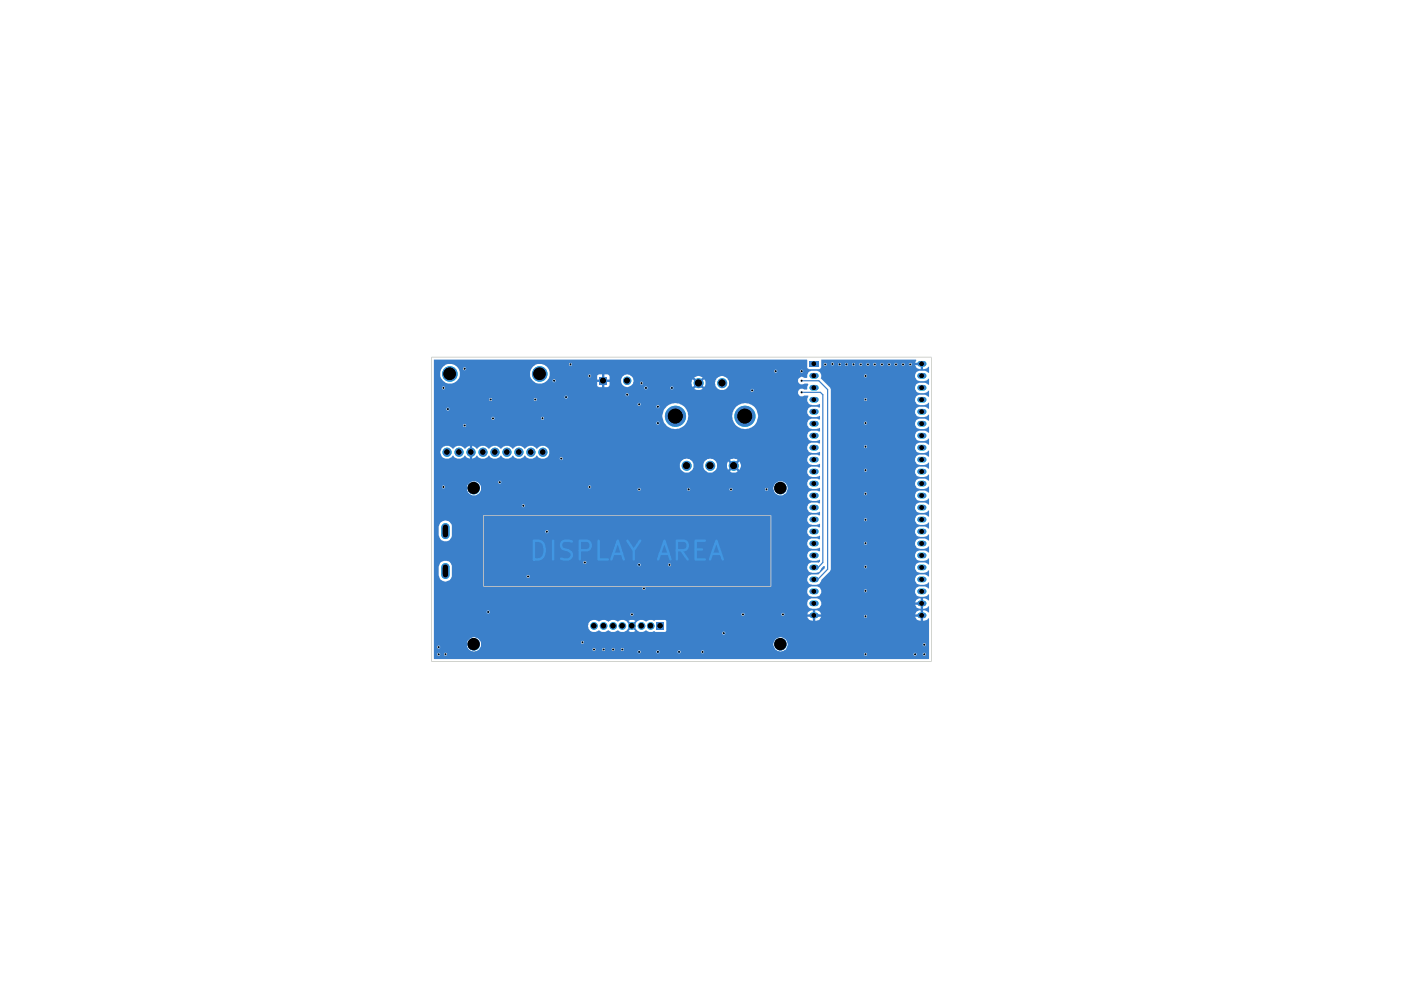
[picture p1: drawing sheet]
<svg xmlns="http://www.w3.org/2000/svg" width="297mm" height="210mm" viewBox="0 0 297 210" stroke-linecap="round" stroke-linejoin="round" font-family="sans-serif">
<g fill="#0fe">
<path d="M127 79.9h1.7v1.7h-1.7z"/>
<path d="M139.1 132h1.7v1.6h-1.7z"/>
<path d="M171.7 76.6h1.9v1.2h-1.9z"/>
<circle cx="143.2" cy="88.3" r="2.24"/>
<circle cx="150.6" cy="98.8" r="1.06"/>
<circle cx="145.6" cy="98.8" r="1.06"/>
<circle cx="157.9" cy="88.3" r="2.24"/>
<circle cx="155.6" cy="98.8" r="1.06"/>
<circle cx="165.5" cy="103.5" r="1.31"/>
<circle cx="133" cy="80.7" r=".89"/>
<circle cx="136" cy="132.7" r=".8"/>
<circle cx="134" cy="132.7" r=".8"/>
<circle cx="132" cy="132.7" r=".8"/>
<circle cx="138" cy="132.7" r=".8"/>
<circle cx="128" cy="132.7" r=".8"/>
<circle cx="130" cy="132.7" r=".8"/>
<circle cx="125.9" cy="132.7" r=".8"/>
</g>
<path d="M172.2 79.7h.8M172.2 82.2h.8" fill="none" stroke="#0fe" stroke-width="1.2"/>
<g fill="#0fe">
<circle cx="148.1" cy="81.2" r="1.06"/>
<circle cx="153.1" cy="81.2" r="1.06"/>
</g>
<path d="M172.2 120.3h.8M172.2 122.9h.8M172.2 125.4h.8M172.2 127.9h.8M172.2 130.5h.8" fill="none" stroke="#0fe" stroke-width="1.2"/>
<circle cx="165.5" cy="136.6" r="1.31" fill="#0fe"/>
<path d="M94.4 120.3v1.6" fill="none" stroke="#0fe" stroke-width="1.8"/>
<g fill="#0fe">
<circle cx="100.5" cy="103.5" r="1.31"/>
<circle cx="100.5" cy="136.6" r="1.31"/>
</g>
<path d="M94.4 111.8v1.6" fill="none" stroke="#0fe" stroke-width="1.8"/>
<g fill="#0fe">
<circle cx="94.8" cy="95.9" r=".97"/>
<circle cx="102.4" cy="95.9" r=".97"/>
<circle cx="99.9" cy="95.9" r=".97"/>
<circle cx="97.3" cy="95.9" r=".97"/>
<circle cx="110" cy="95.9" r=".97"/>
<circle cx="107.5" cy="95.9" r=".97"/>
<circle cx="104.9" cy="95.9" r=".97"/>
<circle cx="115.1" cy="95.9" r=".97"/>
<circle cx="112.6" cy="95.9" r=".97"/>
<circle cx="95.4" cy="79.3" r="1.65"/>
<circle cx="114.4" cy="79.3" r="1.65"/>
</g>
<g fill="none" stroke="#0fe" stroke-width="1.2">
<path d="M195.1 79.7h.7M195.1 77.1h.7M172.2 100h.8M172.2 97.5h.8M172.2 94.9h.8M172.2 92.4h.8M172.2 89.8h.8M172.2 87.3h.8M172.2 84.8h.8M195.1 100h.7M195.1 97.5h.7M195.1 94.9h.7"/>
<path d="M195.1 92.4h.7M195.1 89.8h.7M195.1 87.3h.7M195.1 84.8h.7M195.1 82.2h.7M172.2 110.2h.8M172.2 112.7h.8M172.2 115.2h.8M172.2 117.8h.8M172.2 107.6h.8M172.2 105.1h.8M172.2 102.5h.8"/>
<path d="M195.1 110.2h.7M195.1 112.7h.7M195.1 115.2h.7M195.1 117.8h.7M195.1 107.6h.7M195.1 105.1h.7M195.1 102.5h.7M195.1 130.5h.7M195.1 127.9h.7M195.1 125.4h.7M195.1 122.9h.7M195.1 120.3h.7"/>
</g>
<path d="M92 76.2h79.1l.1 1.8 .3 .3 2.4-.1 .2-.3v-1.7h20.1l.1 .2-.3 .5h1.2v.5h-1.2l.4 .6 .8 .3v-.9h.5v.9l.6-.1 .7-.4v1.2h-.3l-.6-.4h-1.2l-.4 .2a1.09 1.09 0 0 0-.5 1.2 1.09 1.09 0 0 0 1 .8l1.3-.1 .7-.4v1.3h-.3l-.6-.4h-1.2l-.4 .1a1.09 1.09 0 0 0-.5 1.2 1.09 1.09 0 0 0 1 .9l1.3-.1 .7-.5v1.3h-.3l-.6-.4h-1.2l-.4 .2a1.09 1.09 0 0 0-.5 1.2 1.09 1.09 0 0 0 1 .8l1.3-.1 .7-.4v1.3h-.3l-.6-.5h-1.2l-.4 .2a1.09 1.09 0 0 0-.5 1.2 1.09 1.09 0 0 0 1 .8l1.3-.1 .7-.4v1.3h-.3l-.6-.4h-1.2l-.4 .1a1.09 1.09 0 0 0-.5 1.2 1.09 1.09 0 0 0 1 .9l1.3-.1 .7-.4v1.2h-.3l-.6-.4h-1.2l-.4 .2a1.09 1.09 0 0 0-.5 1.2 1.09 1.09 0 0 0 1 .8l1.3-.1 .7-.4v1.3h-.3l-.6-.4h-1.2l-.4 .1a1.09 1.09 0 0 0-.5 1.2 1.09 1.09 0 0 0 1 .9l1.3-.1 .7-.5v1.3h-.3l-.6-.4h-1.2l-.4 .2a1.09 1.09 0 0 0-.5 1.2 1.09 1.09 0 0 0 1 .8l1.3-.1 .7-.4v1.3h-.3l-.6-.5h-1.2l-.5 .3a1.13 1.13 0 0 0-.3 1.2 1.13 1.13 0 0 0 .9 .7l1.3-.1 .7-.4v1.3h-.3l-.6-.4h-1.2l-.4 .1a1.09 1.09 0 0 0-.5 1.2 1.09 1.09 0 0 0 1 .9l1.3-.1 .7-.4v1.2h-.3l-.6-.4h-1.2l-.4 .2a1.09 1.09 0 0 0-.5 1.2 1.09 1.09 0 0 0 1 .8l1.3-.1 .7-.4v1.3h-.3l-.6-.4h-1.2l-.4 .1a1.09 1.09 0 0 0-.5 1.2 1.09 1.09 0 0 0 1 .9l1.3-.1 .7-.5v1.3h-.3l-.6-.4h-1.2l-.4 .2a1.09 1.09 0 0 0-.5 1.2 1.09 1.09 0 0 0 1 .8l1.3-.1 .7-.4v1.3h-.3l-.6-.5h-1.2l-.4 .2a1.09 1.09 0 0 0-.5 1.2 1.09 1.09 0 0 0 1 .8l1.3-.1 .7-.4v1.3h-.3l-.6-.4h-1.2l-.4 .1a1.09 1.09 0 0 0-.5 1.2 1.09 1.09 0 0 0 1 .9l1.3-.1 .7-.4v1.2h-.3l-.6-.4h-1.2l-.4 .2a1.09 1.09 0 0 0-.5 1.2 1.09 1.09 0 0 0 1 .8l1.3-.1 .7-.4v1.3h-.3l-.6-.4h-1.2l-.4 .1a1.09 1.09 0 0 0-.5 1.2 1.09 1.09 0 0 0 1 .9l1.3-.1 .7-.5v1.3h-.3l-.6-.4h-1.2l-.4 .2a1.09 1.09 0 0 0-.5 1.2 1.09 1.09 0 0 0 1 .8l1.3-.1 .7-.4v1.3h-.3l-.6-.5h-1.2l-.4 .2a1.09 1.09 0 0 0-.5 1.2 1.09 1.09 0 0 0 1 .8l1.3-.1 .7-.4v1.3h-.3l-.6-.4h-.4v.7h-.5v-.7a1.06 1.06 0 0 0-1.2 .8h1.2v.5h-1.2l.1 .2a1.11 1.11 0 0 0 1.1 .7v-.9h.5v.9l.6-.1 .7-.4v1.2h-.3l-.6-.4h-.4v.8h-.5v-.8h-.3l-.5 .3-.4 .6h1.2v.5h-1.2l.4 .6 .3 .1 .5 .1v-.8h.5v.8l.6-.1 .7-.4-.1 8.6h-104.9v-3.2h7v.4a1.5 1.5 0 0 0 1.7 1.2 1.5 1.5 0 0 0 1.3-1.6h62v.3a1.53 1.53 0 0 0 1.9 1.3 1.53 1.53 0 0 0 .9-2.2 1.53 1.53 0 0 0-2.3-.4l-.5 1h-62v-.2a1.5 1.5 0 0 0-1.6-1.2 1.5 1.5 0 0 0-1.4 1.4h-7v-3.9h32.7v.2a1.49 1.49 0 0 0 .9 1.2h.7l.6-.4 .7 .4h.7l.6-.4 .7 .4 1.1-.2a.45 .45 0 0 1 .7 .1 1.78 1.78 0 0 0 2.1-1l.3 .3-.6 .6a1.5 1.5 0 0 0 1.5 0l-.5-.6 .2-.3 .9 .9 .3 .2h.7a.83 .83 0 0 1 1.1-.1h3.8l.1-2.2-.3-.3h-2l-.2 .2-1.1-.2-.7 .5-.1-.1a1.39 1.39 0 0 0-2.1 .3l-.3 .5-.2-.3h-.1l.5-.7a1.39 1.39 0 0 0-1.5 0l.6 .6-.3 .4a1.64 1.64 0 0 0-2.4-.9l-.1 .2a1.41 1.41 0 0 0-2 0 1.41 1.41 0 0 0-2-.1l-.1-.1a1.34 1.34 0 0 0-2.2 .9h-32.7v-2.3h80.3v.5h-1.1v.2l.3 .4 .8 .2v-.8h.5v.8l.5-.1a.85 .85 0 0 0 .8-.7h-1.2v-.5h1.2l-.3-.6-.5-.3h-.5v.8h-.5v-.8h-.3l-.8 .5v.4h-79.2v-2.4h79.2a1.16 1.16 0 0 0 1 1.2l1.1-.1a1.08 1.08 0 0 0 .8-1.1 1.08 1.08 0 0 0-.8-1h-1.3l-.4 .1-.4 .4v.5h-79.2v-2.6h79.2a1.16 1.16 0 0 0 1 1.2l1.1-.1a1.08 1.08 0 0 0 .8-1 1.08 1.08 0 0 0-.8-1.1h-1.3l-.4 .2-.4 .3v.5h-79.2v-5.1h1l.1 2a1.4 1.4 0 0 0 1.3 1.1 1.4 1.4 0 0 0 1.4-1.1v-2.3l-.4-.7-.4-.2a1.28 1.28 0 0 0-1.8 .8l-.2 .4h-1v-8.6h1v1.9a1.43 1.43 0 0 0 1.8 1.3l.6-.4 .4-.7v-2.2a1.42 1.42 0 0 0-1.5-1.1 1.42 1.42 0 0 0-1.3 1.2h-1v-8.2h7v.4a1.4 1.4 0 0 0 1 1.1 1.45 1.45 0 0 0 2-1.5h62v.3a1.81 1.81 0 0 0 1.1 1.3 1.51 1.51 0 0 0 1.8-2 1.51 1.51 0 0 0-2.7-.3l-.2 .7h-62v-.2a1.51 1.51 0 0 0-1.6-1.2 1.51 1.51 0 0 0-1.4 1.4h-7v-4.8h52.1v.5a1.46 1.46 0 0 0 1.7 1.1 1.46 1.46 0 0 0 1.2-1.6h2.1v.5a1.46 1.46 0 0 0 1.7 1.1 1.46 1.46 0 0 0 1.2-1.6h2.1v.5l.3 .5 .6-.7 .3 .5-.5 .5a1.26 1.26 0 0 0 1.6 0l-.6-.5 .4-.5 .6 .7a1.32 1.32 0 0 0 0-1.8l-.6 .7-.4-.4 .6-.6a1.53 1.53 0 0 0-1.7 0l.6 .6-.3 .4-.6-.7-.3 .8h-2.1v-.3a1.46 1.46 0 0 0-1.5-1.1 1.46 1.46 0 0 0-1.4 1.4h-2.1v-.3a1.46 1.46 0 0 0-1.5-1.1 1.46 1.46 0 0 0-1.4 1.4h-52.1v-2.8h1.3l.2 .6a1.01 1.01 0 0 0 .9 .8 1.55 1.55 0 0 0 1.6-.6h.1l.3 .4 .5 .2a1.55 1.55 0 0 0 1.6-.6h.1l.3 .4 .7 .2v-.9h.5v.9l.7-.2 .2-.4 .9 .6a1.44 1.44 0 0 0 1.7-.6h.1l.3 .4 .5 .2a1.55 1.55 0 0 0 1.6-.6h.1l.4 .4 .5 .2a1.55 1.55 0 0 0 1.6-.6h.1l.3 .4 .5 .2a1.55 1.55 0 0 0 1.6-.6h.1l.3 .4 .5 .2a1.55 1.55 0 0 0 1.6-.6h.1l.4 .4 .5 .2a1.55 1.55 0 0 0 1.6-.6 1.42 1.42 0 0 0-.5-1.9 1.42 1.42 0 0 0-2 .5 1.53 1.53 0 0 0-2.5 0 1.53 1.53 0 0 0-2.5 0 1.53 1.53 0 0 0-2.6 0 1.53 1.53 0 0 0-2.5 0 1.53 1.53 0 0 0-2.6 0l-.9-.7-.1 1h-.5v-1l-.5 .2-.5 .5a1.53 1.53 0 0 0-2.5 0 1.45 1.45 0 0 0-1.6-.7 1.45 1.45 0 0 0-1.2 1.3h-1.3v-7.7h48.4v.2a2.75 2.75 0 0 0 2.9 2.7 2.75 2.75 0 0 0 2.6-2.9h9.3v.2a2.73 2.73 0 0 0 4.2 2.3 2.73 2.73 0 0 0 0-4.7 2.73 2.73 0 0 0-4.2 2.2h-9.3l-.1-.3a2.73 2.73 0 0 0-2.8-2.3 2.73 2.73 0 0 0-2.6 2.6h-48.4v-9h1.3v.7a2.11 2.11 0 0 0 2.4 1.5 2.11 2.11 0 0 0 1.8-2.2h14.9v.7a2.12 2.12 0 0 0 2 1.6 2.12 2.12 0 0 0 2.1-1.5h10.1v.6h.8v.5h-.8v.8l.4 .3h.6v-.9h.5v.9l.9-.1 .2-.3v-.7h-.8l.1-.4h3.2l.1 .7 .5 .6h.2a1.18 1.18 0 0 0 1.7-.8h12.4l.3 1 .5-.6 .5 .3-.7 .6 .3 .2a1.5 1.5 0 0 0 1.4-.1l.1-.1-.7-.6 .3-.3 .7 .6 .3-.5v-.5h2a1.46 1.46 0 0 0 1 1.5 1.46 1.46 0 0 0 1.7-.6 1.16 1.16 0 0 0 .2-1.4h14.7v.4l.5 .5 .9-.2 .8 .1-.3 1.2-1.4-.2a.82 .82 0 0 0-.4 1.2 .82 .82 0 0 0 1.2 .3h.9a1.17 1.17 0 0 0-.2 1.3 1.17 1.17 0 0 0 1 .7h.9l.7-.3 .1 .8a2.94 2.94 0 0 0-2.2 0 1.09 1.09 0 0 0-.5 1.2 1.09 1.09 0 0 0 1 .8h.9l.7-.2 .1 .7a2.94 2.94 0 0 0-2.2 0 1.09 1.09 0 0 0-.5 1.2 1.09 1.09 0 0 0 1 .9h.9l.7-.3 .1 .8a2.94 2.94 0 0 0-2.2 0 1.09 1.09 0 0 0-.5 1.2 1.09 1.09 0 0 0 1 .8h.9l.7-.2 .1 .7a2.94 2.94 0 0 0-2.2 0 1.09 1.09 0 0 0-.5 1.2 1.09 1.09 0 0 0 1 .9h.9l.7-.3 .1 .8a2.94 2.94 0 0 0-2.2 0 1.09 1.09 0 0 0-.5 1.2 1.09 1.09 0 0 0 1 .8h.9l.7-.3 .1 .8a2.7 2.7 0 0 0-2.6 .3 1.16 1.16 0 0 0 .9 1.7h.9l.7-.2 .1 .7a2.94 2.94 0 0 0-2.2 0 1.09 1.09 0 0 0-.5 1.2 1.09 1.09 0 0 0 1 .9h.9l.7-.3 .1 .8a2.94 2.94 0 0 0-2.2 0 1.09 1.09 0 0 0-.5 1.2 1.09 1.09 0 0 0 1 .8h.9l.7-.2 .1 .7a2.94 2.94 0 0 0-2.2 0 1.09 1.09 0 0 0-.5 1.2 1.09 1.09 0 0 0 1 .9h.9l.7-.3 .1 .8a2.94 2.94 0 0 0-2.2 0 1.09 1.09 0 0 0-.5 1.2 1.09 1.09 0 0 0 1 .8h.9l.7-.3 .1 .8a2.94 2.94 0 0 0-2.2 0 1.09 1.09 0 0 0-.5 1.2 1.09 1.09 0 0 0 1 .8h.9l.7-.2 .1 .7a2.94 2.94 0 0 0-2.2 0 1.09 1.09 0 0 0-.5 1.2 1.09 1.09 0 0 0 1 .9h.9l.7-.3 .1 .8a2.94 2.94 0 0 0-2.2 0 1.09 1.09 0 0 0-.5 1.2 1.09 1.09 0 0 0 1 .8h.9l.7-.2 .1 .4-.4 .2h-1.5l-.3 .1a1.09 1.09 0 0 0-.5 1.2 1.09 1.09 0 0 0 1 .9l1.1-.1a.85 .85 0 0 0 .8-.8l.5-.6 .3 .1v.4l-1.4 1.3h-1.5a1.11 1.11 0 0 0-.9 1.2 1.11 1.11 0 0 0 1.1 1l1.1-.1a1.21 1.21 0 0 0 .8-.9l2-2v-.2v-38.3v-.2l-2.1-2a1.2 1.2 0 0 0-.7-1.7h-1.3l-.4 .2-.4 .7v.6h-.6a.8 .8 0 0 0-.9-.1 .8 .8 0 0 0-.5 .6h-14.7l-.2-.1a1.46 1.46 0 0 0-1.6-.7 1.46 1.46 0 0 0-1.1 1.3h-2l-.3-.7-.6 .6-.4-.4 .7-.5-.1-.1a1.34 1.34 0 0 0-1.7 .1l.7 .5-.5 .4-.5-.6-.3 .7h-12.4l.1-.2a1.32 1.32 0 0 0-1.2-1.5 1.32 1.32 0 0 0-1.4 1.2h-3.2l-.1-.1h.8v-.7l-.4-.4h-.7v.8h-.5v-.8h-.6l-.4 .2v.3h-10.1a2.07 2.07 0 0 0-1-2.5l-.4-.1a2.09 2.09 0 0 0-2.7 1.8h-14.9v-.2a2.16 2.16 0 0 0-1.7-1.7 2.08 2.08 0 0 0-2.5 1.9h-1.3z" fill="#3b80ca"/>
<path d="M170 80.7h3.6l1.9 1.9v38.1l-2.1 2.2h-.8M170 83.2h3.9l.6 .5v35.6l-1.1 1.1h-.8" fill="none" stroke="#3b80ca" stroke-width=".25"/>
<g fill="#3b80ca">
<path d="M127 79.9h1.7v1.7h-1.7z"/>
<path d="M139.1 132h1.7v1.6h-1.7z"/>
<path d="M171.7 76.6h1.9v1.2h-1.9z"/>
<circle cx="143.2" cy="88.3" r="2.24"/>
<circle cx="150.6" cy="98.8" r="1.06"/>
<circle cx="145.6" cy="98.8" r="1.06"/>
<circle cx="157.9" cy="88.3" r="2.24"/>
<circle cx="155.6" cy="98.8" r="1.06"/>
<circle cx="165.5" cy="103.5" r="1.31"/>
<circle cx="133" cy="80.7" r=".89"/>
<circle cx="136" cy="132.7" r=".8"/>
<circle cx="134" cy="132.7" r=".8"/>
<circle cx="132" cy="132.7" r=".8"/>
<circle cx="138" cy="132.7" r=".8"/>
<circle cx="128" cy="132.7" r=".8"/>
<circle cx="130" cy="132.7" r=".8"/>
<circle cx="125.9" cy="132.7" r=".8"/>
</g>
<path d="M172.2 79.7h.8M172.2 82.2h.8" fill="none" stroke="#3b80ca" stroke-width="1.2"/>
<g fill="#3b80ca">
<circle cx="148.1" cy="81.2" r="1.06"/>
<circle cx="153.1" cy="81.2" r="1.06"/>
</g>
<path d="M172.2 120.3h.8M172.2 122.9h.8M172.2 125.4h.8M172.2 127.9h.8M172.2 130.5h.8" fill="none" stroke="#3b80ca" stroke-width="1.2"/>
<circle cx="165.5" cy="136.6" r="1.31" fill="#3b80ca"/>
<path d="M94.4 120.3v1.6" fill="none" stroke="#3b80ca" stroke-width="1.8"/>
<g fill="#3b80ca">
<circle cx="100.5" cy="103.5" r="1.31"/>
<circle cx="100.5" cy="136.6" r="1.31"/>
</g>
<path d="M94.4 111.8v1.6" fill="none" stroke="#3b80ca" stroke-width="1.8"/>
<g fill="#3b80ca">
<circle cx="94.8" cy="95.9" r=".97"/>
<circle cx="102.4" cy="95.9" r=".97"/>
<circle cx="99.9" cy="95.9" r=".97"/>
<circle cx="97.3" cy="95.9" r=".97"/>
<circle cx="110" cy="95.9" r=".97"/>
<circle cx="107.5" cy="95.9" r=".97"/>
<circle cx="104.9" cy="95.9" r=".97"/>
<circle cx="115.1" cy="95.9" r=".97"/>
<circle cx="112.6" cy="95.9" r=".97"/>
<circle cx="95.4" cy="79.3" r="1.65"/>
<circle cx="114.4" cy="79.3" r="1.65"/>
</g>
<g fill="none" stroke="#3b80ca" stroke-width="1.2">
<path d="M195.1 79.7h.7M195.1 77.1h.7M172.2 100h.8M172.2 97.5h.8M172.2 94.9h.8M172.2 92.4h.8M172.2 89.8h.8M172.2 87.3h.8M172.2 84.8h.8M195.1 100h.7M195.1 97.5h.7M195.1 94.9h.7"/>
<path d="M195.1 92.4h.7M195.1 89.8h.7M195.1 87.3h.7M195.1 84.8h.7M195.1 82.2h.7M172.2 110.2h.8M172.2 112.7h.8M172.2 115.2h.8M172.2 117.8h.8M172.2 107.6h.8M172.2 105.1h.8M172.2 102.5h.8"/>
<path d="M195.1 110.2h.7M195.1 112.7h.7M195.1 115.2h.7M195.1 117.8h.7M195.1 107.6h.7M195.1 105.1h.7M195.1 102.5h.7M195.1 130.5h.7M195.1 127.9h.7M195.1 125.4h.7M195.1 122.9h.7M195.1 120.3h.7"/>
</g>
<path d="M91.5 75.7h106v64.6h-106z" fill="none" stroke="#d0d2cd" stroke-width=".21"/>
<g fill="none" stroke="#4196e2" stroke-width=".51">
<path d="M113.2 114.6h1a1.49 1.49 0 0 1 1.3 1.7 1.83 1.83 0 0 1-2.3 2.3zM117.3 114.6v4M121.2 114.8a1.8 1.8 0 0 0-2.1 .2 .97 .97 0 0 0 .6 1.5 1.45 1.45 0 0 1 1.5 1.4l-.1 .3-.6 .4-1.5-.2M122.9 116.7h1.6a1.05 1.05 0 0 0 .8-1 1.05 1.05 0 0 0-.8-1.1h-1.6v4M126.9 114.6v4h2M129.6 118.6l1.4-4 1.2 4M130 117.4h1.9M133 114.6l1.4 2.1 1.3-2.1M134.4 116.7v1.9M139.5 118.6l1.4-4 1.3 4M139.9 117.4h1.9M143.5 116.7h1.5a1.05 1.05 0 0 0 .8-1 1.05 1.05 0 0 0-.8-1.1h-1.5v4"/>
<path d="M144.4 116.7l1.4 1.9M147.5 116.5h1.3M149.4 114.6h-1.9v4h1.9M150.5 118.6l1.4-4 1.3 4M151 117.4h1.8"/>
</g>
<path d="M102.5 109.3h60.9v15h-60.9z" fill="none" stroke="#c2c2c2" stroke-width=".21"/>
<g fill="#000">
<circle cx="95.3" cy="79.2" r="1.31"/>
<circle cx="114.4" cy="79.2" r="1.31"/>
<circle cx="172.6" cy="79.7" r=".47"/>
<circle cx="172.6" cy="77.1" r=".47"/>
<circle cx="195.4" cy="79.7" r=".47"/>
<circle cx="195.4" cy="77.1" r=".47"/>
<circle cx="94.7" cy="95.8" r=".55"/>
<circle cx="97.3" cy="95.8" r=".55"/>
<circle cx="99.8" cy="95.8" r=".55"/>
<circle cx="102.4" cy="95.8" r=".55"/>
<circle cx="104.9" cy="95.8" r=".55"/>
<circle cx="107.4" cy="95.8" r=".55"/>
<circle cx="110" cy="95.8" r=".55"/>
<circle cx="112.5" cy="95.8" r=".55"/>
<circle cx="115.1" cy="95.8" r=".55"/>
<circle cx="127.8" cy="80.7" r=".55"/>
<circle cx="127.8" cy="80.7" r=".64"/>
<circle cx="132.9" cy="80.7" r=".55"/>
<circle cx="132.9" cy="80.7" r=".64"/>
<circle cx="143.2" cy="88.2" r="1.57"/>
<circle cx="145.5" cy="98.7" r=".72"/>
<circle cx="148.1" cy="81.2" r=".72"/>
<circle cx="150.5" cy="98.7" r=".72"/>
<circle cx="153.1" cy="81.2" r=".72"/>
<circle cx="155.5" cy="98.7" r=".72"/>
<circle cx="157.9" cy="88.2" r="1.57"/>
<circle cx="172.6" cy="87.3" r=".47"/>
<circle cx="172.6" cy="92.4" r=".47"/>
<circle cx="172.6" cy="100" r=".47"/>
<circle cx="172.6" cy="82.2" r=".47"/>
<circle cx="172.6" cy="97.5" r=".47"/>
<circle cx="172.6" cy="94.9" r=".47"/>
<circle cx="172.6" cy="84.8" r=".47"/>
<circle cx="172.6" cy="89.8" r=".47"/>
<circle cx="195.4" cy="87.3" r=".47"/>
<circle cx="195.4" cy="100" r=".47"/>
<circle cx="195.4" cy="92.4" r=".47"/>
<circle cx="195.4" cy="97.5" r=".47"/>
<circle cx="195.4" cy="84.8" r=".47"/>
<circle cx="195.4" cy="82.2" r=".47"/>
<circle cx="195.4" cy="94.9" r=".47"/>
<circle cx="195.4" cy="89.8" r=".47"/>
<circle cx="100.4" cy="103.5" r="1.31"/>
<circle cx="165.4" cy="103.5" r="1.31"/>
<circle cx="172.6" cy="105.1" r=".47"/>
<circle cx="172.6" cy="112.7" r=".47"/>
<circle cx="172.6" cy="117.8" r=".47"/>
<circle cx="172.6" cy="110.2" r=".47"/>
<circle cx="172.6" cy="107.6" r=".47"/>
<circle cx="172.6" cy="102.5" r=".47"/>
<circle cx="172.6" cy="115.2" r=".47"/>
<circle cx="195.4" cy="112.7" r=".47"/>
<circle cx="195.4" cy="117.8" r=".47"/>
<circle cx="195.4" cy="105.1" r=".47"/>
<circle cx="195.4" cy="110.2" r=".47"/>
<circle cx="195.4" cy="107.6" r=".47"/>
<circle cx="195.4" cy="102.5" r=".47"/>
<circle cx="195.4" cy="115.2" r=".47"/>
<circle cx="100.4" cy="136.6" r="1.31"/>
<circle cx="125.9" cy="132.7" r=".55"/>
<circle cx="127.9" cy="132.7" r=".55"/>
<circle cx="130" cy="132.7" r=".55"/>
<circle cx="131.9" cy="132.7" r=".55"/>
<circle cx="133.9" cy="132.7" r=".55"/>
<circle cx="136" cy="132.7" r=".55"/>
<circle cx="137.9" cy="132.7" r=".55"/>
<circle cx="140" cy="132.7" r=".55"/>
<circle cx="165.4" cy="136.6" r="1.31"/>
<circle cx="172.6" cy="122.9" r=".47"/>
<circle cx="172.6" cy="130.5" r=".47"/>
<circle cx="172.6" cy="125.4" r=".47"/>
<circle cx="172.6" cy="127.9" r=".47"/>
<circle cx="172.6" cy="120.3" r=".47"/>
<circle cx="195.4" cy="122.9" r=".47"/>
<circle cx="195.4" cy="120.3" r=".47"/>
<circle cx="195.4" cy="125.4" r=".47"/>
<circle cx="195.4" cy="130.5" r=".47"/>
<circle cx="195.4" cy="127.9" r=".47"/>
</g>
<path d="M94.4 111.8v1.6M94.4 120.3v1.6" fill="none" stroke="#000" stroke-width="1.1"/>
<path d="M94.4 111.8v1.6M94.4 120.2v1.6" fill="none" stroke="#000" stroke-width="1"/>
<path d="M183.4 104.5l.3 .2-.1 .2-.3-.2z" fill="#ececec"/>
<path d="M183.4 104.5l.3 .2-.1 .2-.3-.2z" fill="none" stroke="#ececec" stroke-width=".21"/>
<path d="M159.4 82.6l.3 .2-.1 .1-.3-.1z" fill="#ececec"/>
<path d="M159.4 82.6l.3 .2-.1 .1-.3-.1z" fill="none" stroke="#ececec" stroke-width=".21"/>
<path d="M154.9 103.6l.3 .2-.1 .1-.3-.1z" fill="#ececec"/>
<path d="M154.9 103.6l.3 .2-.1 .1-.3-.1z" fill="none" stroke="#ececec" stroke-width=".21"/>
<path d="M183.4 99.5l.3 .2-.1 .2-.3-.2z" fill="#ececec"/>
<path d="M183.4 99.5l.3 .2-.1 .2-.3-.2z" fill="none" stroke="#ececec" stroke-width=".21"/>
<path d="M162.4 103.6l.3 .2-.1 .1-.3-.1z" fill="#ececec"/>
<path d="M162.4 103.6l.3 .2-.1 .1-.3-.1z" fill="none" stroke="#ececec" stroke-width=".21"/>
<path d="M169.9 83l.3 .2-.1 .2-.3-.2z" fill="#ececec"/>
<path d="M169.9 83l.3 .2-.1 .2-.3-.2z" fill="none" stroke="#ececec" stroke-width=".21"/>
<path d="M139.4 89.5l.3 .2-.1 .2-.3-.2z" fill="#ececec"/>
<path d="M139.4 89.5l.3 .2-.1 .2-.3-.2z" fill="none" stroke="#ececec" stroke-width=".21"/>
<path d="M142.3 82.1l.4 .2-.1 .1-.4-.1z" fill="#ececec"/>
<path d="M142.3 82.1l.4 .2-.1 .1-.4-.1z" fill="none" stroke="#ececec" stroke-width=".21"/>
<path d="M132.9 83.5l.3 .2-.1 .2-.3-.2z" fill="#ececec"/>
<path d="M132.9 83.5l.3 .2-.1 .2-.3-.2z" fill="none" stroke="#ececec" stroke-width=".21"/>
<path d="M136.8 82.1l.4 .2-.1 .1-.4-.1z" fill="#ececec"/>
<path d="M136.8 82.1l.4 .2-.1 .1-.4-.1z" fill="none" stroke="#ececec" stroke-width=".21"/>
<path d="M139.4 86l.3 .2-.1 .2-.3-.2z" fill="#ececec"/>
<path d="M139.4 86l.3 .2-.1 .2-.3-.2z" fill="none" stroke="#ececec" stroke-width=".21"/>
<path d="M145.9 103.6l.3 .2-.1 .1-.3-.1z" fill="#ececec"/>
<path d="M145.9 103.6l.3 .2-.1 .1-.3-.1z" fill="none" stroke="#ececec" stroke-width=".21"/>
<path d="M179.3 77.1l.4 .2-.1 .1-.4-.1z" fill="#ececec"/>
<path d="M179.3 77.1l.4 .2-.1 .1-.4-.1z" fill="none" stroke="#ececec" stroke-width=".21"/>
<path d="M183.9 77.1l.3 .2-.1 .1-.3-.1z" fill="#ececec"/>
<path d="M183.9 77.1l.3 .2-.1 .1-.3-.1z" fill="none" stroke="#ececec" stroke-width=".21"/>
<path d="M185.4 77.1l.3 .2-.1 .1-.3-.1z" fill="#ececec"/>
<path d="M185.4 77.1l.3 .2-.1 .1-.3-.1z" fill="none" stroke="#ececec" stroke-width=".21"/>
<path d="M182.4 77.1l.3 .2-.1 .1-.3-.1z" fill="#ececec"/>
<path d="M182.4 77.1l.3 .2-.1 .1-.3-.1z" fill="none" stroke="#ececec" stroke-width=".21"/>
<path d="M180.9 77.1l.3 .2-.1 .1-.3-.1z" fill="#ececec"/>
<path d="M180.9 77.1l.3 .2-.1 .1-.3-.1z" fill="none" stroke="#ececec" stroke-width=".21"/>
<path d="M183.4 94.5l.3 .2-.1 .2-.3-.2z" fill="#ececec"/>
<path d="M183.4 94.5l.3 .2-.1 .2-.3-.2z" fill="none" stroke="#ececec" stroke-width=".21"/>
<path d="M183.4 79.5l.3 .2-.1 .2-.3-.2z" fill="#ececec"/>
<path d="M183.4 79.5l.3 .2-.1 .2-.3-.2z" fill="none" stroke="#ececec" stroke-width=".21"/>
<path d="M183.4 84.5l.3 .2-.1 .2-.3-.2z" fill="#ececec"/>
<path d="M183.4 84.5l.3 .2-.1 .2-.3-.2z" fill="none" stroke="#ececec" stroke-width=".21"/>
<path d="M183.4 89.5l.3 .2-.1 .2-.3-.2z" fill="#ececec"/>
<path d="M183.4 89.5l.3 .2-.1 .2-.3-.2z" fill="none" stroke="#ececec" stroke-width=".21"/>
<path d="M177.9 77.1l.3 .2-.1 .1-.3-.1z" fill="#ececec"/>
<path d="M177.9 77.1l.3 .2-.1 .1-.3-.1z" fill="none" stroke="#ececec" stroke-width=".21"/>
<path d="M176.4 77l.3 .2-.1 .2-.3-.2z" fill="#ececec"/>
<path d="M176.4 77l.3 .2-.1 .2-.3-.2z" fill="none" stroke="#ececec" stroke-width=".21"/>
<path d="M169.9 78.5l.3 .2-.1 .2-.3-.2z" fill="#ececec"/>
<path d="M169.9 78.5l.3 .2-.1 .2-.3-.2z" fill="none" stroke="#ececec" stroke-width=".21"/>
<path d="M164.4 78.5l.3 .2-.1 .2-.3-.2z" fill="#ececec"/>
<path d="M164.4 78.5l.3 .2-.1 .2-.3-.2z" fill="none" stroke="#ececec" stroke-width=".21"/>
<path d="M174.9 77.1l.3 .2-.1 .1-.3-.1z" fill="#ececec"/>
<path d="M174.9 77.1l.3 .2-.1 .1-.3-.1z" fill="none" stroke="#ececec" stroke-width=".21"/>
<path d="M169.9 80.5l.3 .2-.1 .2-.3-.2z" fill="#ececec"/>
<path d="M169.9 80.5l.3 .2-.1 .2-.3-.2z" fill="none" stroke="#ececec" stroke-width=".21"/>
<path d="M98.4 90l.3 .2-.1 .2-.3-.2z" fill="#ececec"/>
<path d="M98.4 90l.3 .2-.1 .2-.3-.2z" fill="none" stroke="#ececec" stroke-width=".21"/>
<path d="M105.9 102l.3 .2-.1 .2-.4-.2z" fill="#ececec"/>
<path d="M105.9 102l.3 .2-.1 .2-.4-.2z" fill="none" stroke="#ececec" stroke-width=".21"/>
<path d="M103.9 84.5l.3 .2-.1 .2-.3-.2z" fill="#ececec"/>
<path d="M103.9 84.5l.3 .2-.1 .2-.3-.2z" fill="none" stroke="#ececec" stroke-width=".21"/>
<path d="M104.4 88.5l.3 .2-.1 .2-.3-.2z" fill="#ececec"/>
<path d="M104.4 88.5l.3 .2-.1 .2-.3-.2z" fill="none" stroke="#ececec" stroke-width=".21"/>
<path d="M94.9 86.6l.3 .1-.1 .2-.4-.2z" fill="#ececec"/>
<path d="M94.9 86.6l.3 .1-.1 .2-.4-.2z" fill="none" stroke="#ececec" stroke-width=".21"/>
<path d="M98.4 78l.3 .2-.1 .2-.3-.2z" fill="#ececec"/>
<path d="M98.4 78l.3 .2-.1 .2-.3-.2z" fill="none" stroke="#ececec" stroke-width=".21"/>
<path d="M93.9 82.1l.3 .2-.1 .1-.3-.1z" fill="#ececec"/>
<path d="M93.9 82.1l.3 .2-.1 .1-.3-.1z" fill="none" stroke="#ececec" stroke-width=".21"/>
<path d="M123.9 119.1l.3 .2-.1 .1-.3-.1z" fill="#ececec"/>
<path d="M123.9 119.1l.3 .2-.1 .1-.3-.1z" fill="none" stroke="#ececec" stroke-width=".21"/>
<path d="M133.9 130.1l.3 .2-.1 .1-.3-.1z" fill="#ececec"/>
<path d="M133.9 130.1l.3 .2-.1 .1-.3-.1z" fill="none" stroke="#ececec" stroke-width=".21"/>
<path d="M125.8 137.5l.4 .2-.2 .2-.3-.2z" fill="#ececec"/>
<path d="M125.8 137.5l.4 .2-.2 .2-.3-.2z" fill="none" stroke="#ececec" stroke-width=".21"/>
<path d="M123.4 136l.3 .2-.1 .2-.3-.2z" fill="#ececec"/>
<path d="M123.4 136l.3 .2-.1 .2-.3-.2z" fill="none" stroke="#ececec" stroke-width=".21"/>
<path d="M135.4 119.6l.3 .2-.1 .1-.3-.1z" fill="#ececec"/>
<path d="M135.4 119.6l.3 .2-.1 .1-.3-.1z" fill="none" stroke="#ececec" stroke-width=".21"/>
<path d="M141.8 119.6l.4 .2-.2 .1-.3-.1z" fill="#ececec"/>
<path d="M141.8 119.6l.4 .2-.2 .1-.3-.1z" fill="none" stroke="#ececec" stroke-width=".21"/>
<path d="M136.4 124.6l.3 .2-.1 .1-.3-.1z" fill="#ececec"/>
<path d="M136.4 124.6l.3 .2-.1 .1-.3-.1z" fill="none" stroke="#ececec" stroke-width=".21"/>
<path d="M93.9 103.1l.3 .2-.1 .1-.3-.1z" fill="#ececec"/>
<path d="M93.9 103.1l.3 .2-.1 .1-.3-.1z" fill="none" stroke="#ececec" stroke-width=".21"/>
<path d="M92.9 138.5l.3 .2-.1 .2-.3-.2z" fill="#ececec"/>
<path d="M92.9 138.5l.3 .2-.1 .2-.3-.2z" fill="none" stroke="#ececec" stroke-width=".21"/>
<path d="M103.4 129.6l.3 .2-.1 .1-.3-.1z" fill="#ececec"/>
<path d="M103.4 129.6l.3 .2-.1 .1-.3-.1z" fill="none" stroke="#ececec" stroke-width=".21"/>
<path d="M94.3 138.5l.4 .2-.2 .2-.3-.2z" fill="#ececec"/>
<path d="M94.3 138.5l.4 .2-.2 .2-.3-.2z" fill="none" stroke="#ececec" stroke-width=".21"/>
<path d="M115.8 112.5l.4 .2-.1 .2-.4-.2z" fill="#ececec"/>
<path d="M115.8 112.5l.4 .2-.1 .2-.4-.2z" fill="none" stroke="#ececec" stroke-width=".21"/>
<path d="M92.9 137l.3 .2-.1 .2-.3-.2z" fill="#ececec"/>
<path d="M92.9 137l.3 .2-.1 .2-.3-.2z" fill="none" stroke="#ececec" stroke-width=".21"/>
<path d="M110.9 107l.3 .2-.1 .2-.4-.2z" fill="#ececec"/>
<path d="M110.9 107l.3 .2-.1 .2-.4-.2z" fill="none" stroke="#ececec" stroke-width=".21"/>
<path d="M111.9 122l.3 .2-.1 .2-.3-.2z" fill="#ececec"/>
<path d="M111.9 122l.3 .2-.1 .2-.3-.2z" fill="none" stroke="#ececec" stroke-width=".21"/>
<path d="M139.4 138l.3 .2-.1 .2-.3-.2z" fill="#ececec"/>
<path d="M139.4 138l.3 .2-.1 .2-.3-.2z" fill="none" stroke="#ececec" stroke-width=".21"/>
<path d="M129.9 137.5l.3 .2-.1 .2-.3-.2z" fill="#ececec"/>
<path d="M129.9 137.5l.3 .2-.1 .2-.3-.2z" fill="none" stroke="#ececec" stroke-width=".21"/>
<path d="M143.9 138l.3 .2-.1 .2-.3-.2z" fill="#ececec"/>
<path d="M143.9 138l.3 .2-.1 .2-.3-.2z" fill="none" stroke="#ececec" stroke-width=".21"/>
<path d="M127.9 137.5l.3 .2-.1 .2-.3-.2z" fill="#ececec"/>
<path d="M127.9 137.5l.3 .2-.1 .2-.3-.2z" fill="none" stroke="#ececec" stroke-width=".21"/>
<path d="M135.4 138l.3 .2-.1 .2-.3-.2z" fill="#ececec"/>
<path d="M135.4 138l.3 .2-.1 .2-.3-.2z" fill="none" stroke="#ececec" stroke-width=".21"/>
<path d="M131.9 137.5l.3 .2-.1 .2-.4-.2z" fill="#ececec"/>
<path d="M131.9 137.5l.3 .2-.1 .2-.4-.2z" fill="none" stroke="#ececec" stroke-width=".21"/>
<path d="M135.4 103.6l.3 .2-.1 .1-.3-.1z" fill="#ececec"/>
<path d="M135.4 103.6l.3 .2-.1 .1-.3-.1z" fill="none" stroke="#ececec" stroke-width=".21"/>
<path d="M124.9 103.1l.3 .2-.1 .1-.3-.1z" fill="#ececec"/>
<path d="M124.9 103.1l.3 .2-.1 .1-.3-.1z" fill="none" stroke="#ececec" stroke-width=".21"/>
<path d="M135.4 85.5l.3 .2-.1 .2-.3-.2z" fill="#ececec"/>
<path d="M135.4 85.5l.3 .2-.1 .2-.3-.2z" fill="none" stroke="#ececec" stroke-width=".21"/>
<path d="M118.9 97.1l.3 .1-.1 .2-.3-.2z" fill="#ececec"/>
<path d="M118.9 97.1l.3 .1-.1 .2-.3-.2z" fill="none" stroke="#ececec" stroke-width=".21"/>
<path d="M135.9 81l.3 .2-.1 .2-.3-.2z" fill="#ececec"/>
<path d="M135.9 81l.3 .2-.1 .2-.3-.2z" fill="none" stroke="#ececec" stroke-width=".21"/>
<path d="M124.9 79.5l.3 .2-.1 .2-.3-.2z" fill="#ececec"/>
<path d="M124.9 79.5l.3 .2-.1 .2-.3-.2z" fill="none" stroke="#ececec" stroke-width=".21"/>
<path d="M119.9 84l.3 .2-.1 .2-.3-.2z" fill="#ececec"/>
<path d="M119.9 84l.3 .2-.1 .2-.3-.2z" fill="none" stroke="#ececec" stroke-width=".21"/>
<path d="M114.9 88.5l.3 .2-.1 .2-.3-.2z" fill="#ececec"/>
<path d="M114.9 88.5l.3 .2-.1 .2-.3-.2z" fill="none" stroke="#ececec" stroke-width=".21"/>
<path d="M120.8 77.1l.4 .2-.2 .1-.3-.1z" fill="#ececec"/>
<path d="M120.8 77.1l.4 .2-.2 .1-.3-.1z" fill="none" stroke="#ececec" stroke-width=".21"/>
<path d="M113.4 84.5l.3 .2-.1 .2-.3-.2z" fill="#ececec"/>
<path d="M113.4 84.5l.3 .2-.1 .2-.3-.2z" fill="none" stroke="#ececec" stroke-width=".21"/>
<path d="M117.4 80.5l.3 .2-.1 .2-.3-.2z" fill="#ececec"/>
<path d="M117.4 80.5l.3 .2-.1 .2-.3-.2z" fill="none" stroke="#ececec" stroke-width=".21"/>
<path d="M192.9 77.1l.3 .2-.1 .1-.3-.1z" fill="#ececec"/>
<path d="M192.9 77.1l.3 .2-.1 .1-.3-.1z" fill="none" stroke="#ececec" stroke-width=".21"/>
<path d="M186.9 77.1l.3 .2-.1 .1-.3-.1z" fill="#ececec"/>
<path d="M186.9 77.1l.3 .2-.1 .1-.3-.1z" fill="none" stroke="#ececec" stroke-width=".21"/>
<path d="M189.8 77.1l.4 .2-.1 .1-.4-.1z" fill="#ececec"/>
<path d="M189.8 77.1l.4 .2-.1 .1-.4-.1z" fill="none" stroke="#ececec" stroke-width=".21"/>
<path d="M191.4 77.1l.3 .2-.1 .1-.3-.1z" fill="#ececec"/>
<path d="M191.4 77.1l.3 .2-.1 .1-.3-.1z" fill="none" stroke="#ececec" stroke-width=".21"/>
<path d="M188.4 77.1l.3 .2-.1 .1-.3-.1z" fill="#ececec"/>
<path d="M188.4 77.1l.3 .2-.1 .1-.3-.1z" fill="none" stroke="#ececec" stroke-width=".21"/>
<path d="M165.9 130.1l.3 .2-.1 .1-.3-.1z" fill="#ececec"/>
<path d="M165.9 130.1l.3 .2-.1 .1-.3-.1z" fill="none" stroke="#ececec" stroke-width=".21"/>
<path d="M148.9 138l.3 .2-.1 .2-.3-.2z" fill="#ececec"/>
<path d="M148.9 138l.3 .2-.1 .2-.3-.2z" fill="none" stroke="#ececec" stroke-width=".21"/>
<path d="M157.4 130.1l.3 .2-.1 .1-.3-.1z" fill="#ececec"/>
<path d="M157.4 130.1l.3 .2-.1 .1-.3-.1z" fill="none" stroke="#ececec" stroke-width=".21"/>
<path d="M153.4 134.1l.3 .1-.1 .2-.4-.2z" fill="#ececec"/>
<path d="M153.4 134.1l.3 .1-.1 .2-.4-.2z" fill="none" stroke="#ececec" stroke-width=".21"/>
<path d="M193.9 138.5l.3 .2-.1 .2-.3-.2z" fill="#ececec"/>
<path d="M193.9 138.5l.3 .2-.1 .2-.3-.2z" fill="none" stroke="#ececec" stroke-width=".21"/>
<path d="M195.9 136.5l.3 .2-.1 .2-.4-.2z" fill="#ececec"/>
<path d="M195.9 136.5l.3 .2-.1 .2-.4-.2z" fill="none" stroke="#ececec" stroke-width=".21"/>
<path d="M183.4 138.5l.3 .2-.1 .2-.3-.2z" fill="#ececec"/>
<path d="M183.4 138.5l.3 .2-.1 .2-.3-.2z" fill="none" stroke="#ececec" stroke-width=".21"/>
<path d="M195.9 138.5l.3 .2-.1 .2-.4-.2z" fill="#ececec"/>
<path d="M195.9 138.5l.3 .2-.1 .2-.4-.2z" fill="none" stroke="#ececec" stroke-width=".21"/>
<path d="M183.4 130.5l.3 .2-.1 .2-.3-.2z" fill="#ececec"/>
<path d="M183.4 130.5l.3 .2-.1 .2-.3-.2z" fill="none" stroke="#ececec" stroke-width=".21"/>
<path d="M183.4 115l.3 .2-.1 .2-.3-.2z" fill="#ececec"/>
<path d="M183.4 115l.3 .2-.1 .2-.3-.2z" fill="none" stroke="#ececec" stroke-width=".21"/>
<path d="M183.4 125.1l.3 .2-.1 .2-.3-.2z" fill="#ececec"/>
<path d="M183.4 125.1l.3 .2-.1 .2-.3-.2z" fill="none" stroke="#ececec" stroke-width=".21"/>
<path d="M183.4 120l.3 .2-.1 .2-.3-.2z" fill="#ececec"/>
<path d="M183.4 120l.3 .2-.1 .2-.3-.2z" fill="none" stroke="#ececec" stroke-width=".21"/>
<path d="M183.4 110l.3 .2-.1 .2-.3-.2z" fill="#ececec"/>
<path d="M183.4 110l.3 .2-.1 .2-.3-.2z" fill="none" stroke="#ececec" stroke-width=".21"/>
<g fill="#000">
<path d="M98.4 78l.3 .2-.1 .2-.3-.2zM120.8 77.1l.4 .2-.2 .1-.3-.1zM124.9 79.5l.3 .2-.1 .2-.3-.2zM164.4 78.5l.3 .2-.1 .2-.3-.2zM169.9 78.5l.3 .2-.1 .2-.3-.2zM174.9 77.1l.3 .2-.1 .1-.3-.1zM176.4 77l.3 .2-.1 .2-.3-.2zM177.9 77.1l.3 .2-.1 .1-.3-.1zM179.3 77.1l.4 .2-.1 .1-.4-.1zM180.9 77.1l.3 .2-.1 .1-.3-.1zM182.4 77.1l.3 .2-.1 .1-.3-.1zM183.4 79.5l.3 .2-.1 .2-.3-.2z"/>
<path d="M183.9 77.1l.3 .2-.1 .1-.3-.1zM185.4 77.1l.3 .2-.1 .1-.3-.1zM186.9 77.1l.3 .2-.1 .1-.3-.1zM188.4 77.1l.3 .2-.1 .1-.3-.1zM189.8 77.1l.4 .2-.1 .1-.4-.1zM191.4 77.1l.3 .2-.1 .1-.3-.1zM192.9 77.1l.3 .2-.1 .1-.3-.1zM93.9 82.1l.3 .2-.1 .1-.3-.1zM94.9 86.6l.3 .1-.1 .2-.4-.2zM98.4 90l.3 .2-.1 .2-.3-.2zM103.9 84.5l.3 .2-.1 .2-.3-.2zM104.4 88.5l.3 .2-.1 .2-.3-.2z"/>
<path d="M113.4 84.5l.3 .2-.1 .2-.3-.2zM114.9 88.5l.3 .2-.1 .2-.3-.2zM117.4 80.5l.3 .2-.1 .2-.3-.2zM118.9 97.1l.3 .1-.1 .2-.3-.2zM119.9 84l.3 .2-.1 .2-.3-.2zM132.9 83.5l.3 .2-.1 .2-.3-.2zM135.4 85.5l.3 .2-.1 .2-.3-.2zM135.9 81l.3 .2-.1 .2-.3-.2zM136.8 82.1l.4 .2-.1 .1-.4-.1zM139.4 89.5l.3 .2-.1 .2-.3-.2zM139.4 86l.3 .2-.1 .2-.3-.2zM142.3 82.1l.4 .2-.1 .1-.4-.1z"/>
<path d="M159.4 82.6l.3 .2-.1 .1-.3-.1zM169.9 83l.3 .2-.1 .2-.3-.2zM169.9 80.5l.3 .2-.1 .2-.3-.2zM183.4 99.5l.3 .2-.1 .2-.3-.2zM183.4 94.5l.3 .2-.1 .2-.3-.2zM183.4 84.5l.3 .2-.1 .2-.3-.2zM183.4 89.5l.3 .2-.1 .2-.3-.2zM93.9 103.1l.3 .2-.1 .1-.3-.1zM105.9 102l.3 .2-.1 .2-.4-.2zM110.9 107l.3 .2-.1 .2-.4-.2zM115.8 112.5l.4 .2-.1 .2-.4-.2zM123.9 119.1l.3 .2-.1 .1-.3-.1z"/>
<path d="M124.9 103.1l.3 .2-.1 .1-.3-.1zM135.4 119.6l.3 .2-.1 .1-.3-.1zM135.4 103.6l.3 .2-.1 .1-.3-.1zM141.8 119.6l.4 .2-.2 .1-.3-.1zM145.9 103.6l.3 .2-.1 .1-.3-.1zM154.9 103.6l.3 .2-.1 .1-.3-.1zM162.4 103.6l.3 .2-.1 .1-.3-.1zM183.4 104.5l.3 .2-.1 .2-.3-.2zM183.4 115l.3 .2-.1 .2-.3-.2zM183.4 110l.3 .2-.1 .2-.3-.2zM92.9 138.5l.3 .2-.1 .2-.3-.2zM92.9 137l.3 .2-.1 .2-.3-.2z"/>
<path d="M94.3 138.5l.4 .2-.2 .2-.3-.2zM103.4 129.6l.3 .2-.1 .1-.3-.1zM111.9 122l.3 .2-.1 .2-.3-.2zM123.4 136l.3 .2-.1 .2-.3-.2zM125.8 137.5l.4 .2-.2 .2-.3-.2zM127.9 137.5l.3 .2-.1 .2-.3-.2zM129.9 137.5l.3 .2-.1 .2-.3-.2zM131.9 137.5l.3 .2-.1 .2-.4-.2zM133.9 130.1l.3 .2-.1 .1-.3-.1zM135.4 138l.3 .2-.1 .2-.3-.2zM136.4 124.6l.3 .2-.1 .1-.3-.1zM139.4 138l.3 .2-.1 .2-.3-.2z"/>
<path d="M143.9 138l.3 .2-.1 .2-.3-.2zM148.9 138l.3 .2-.1 .2-.3-.2zM153.4 134.1l.3 .1-.1 .2-.4-.2zM157.4 130.1l.3 .2-.1 .1-.3-.1zM165.9 130.1l.3 .2-.1 .1-.3-.1zM183.4 138.5l.3 .2-.1 .2-.3-.2zM183.4 130.5l.3 .2-.1 .2-.3-.2zM183.4 125.1l.3 .2-.1 .2-.3-.2zM183.4 120l.3 .2-.1 .2-.3-.2zM193.9 138.5l.3 .2-.1 .2-.3-.2zM195.9 136.5l.3 .2-.1 .2-.4-.2zM195.9 138.5l.3 .2-.1 .2-.4-.2z"/>
</g>
</svg>
